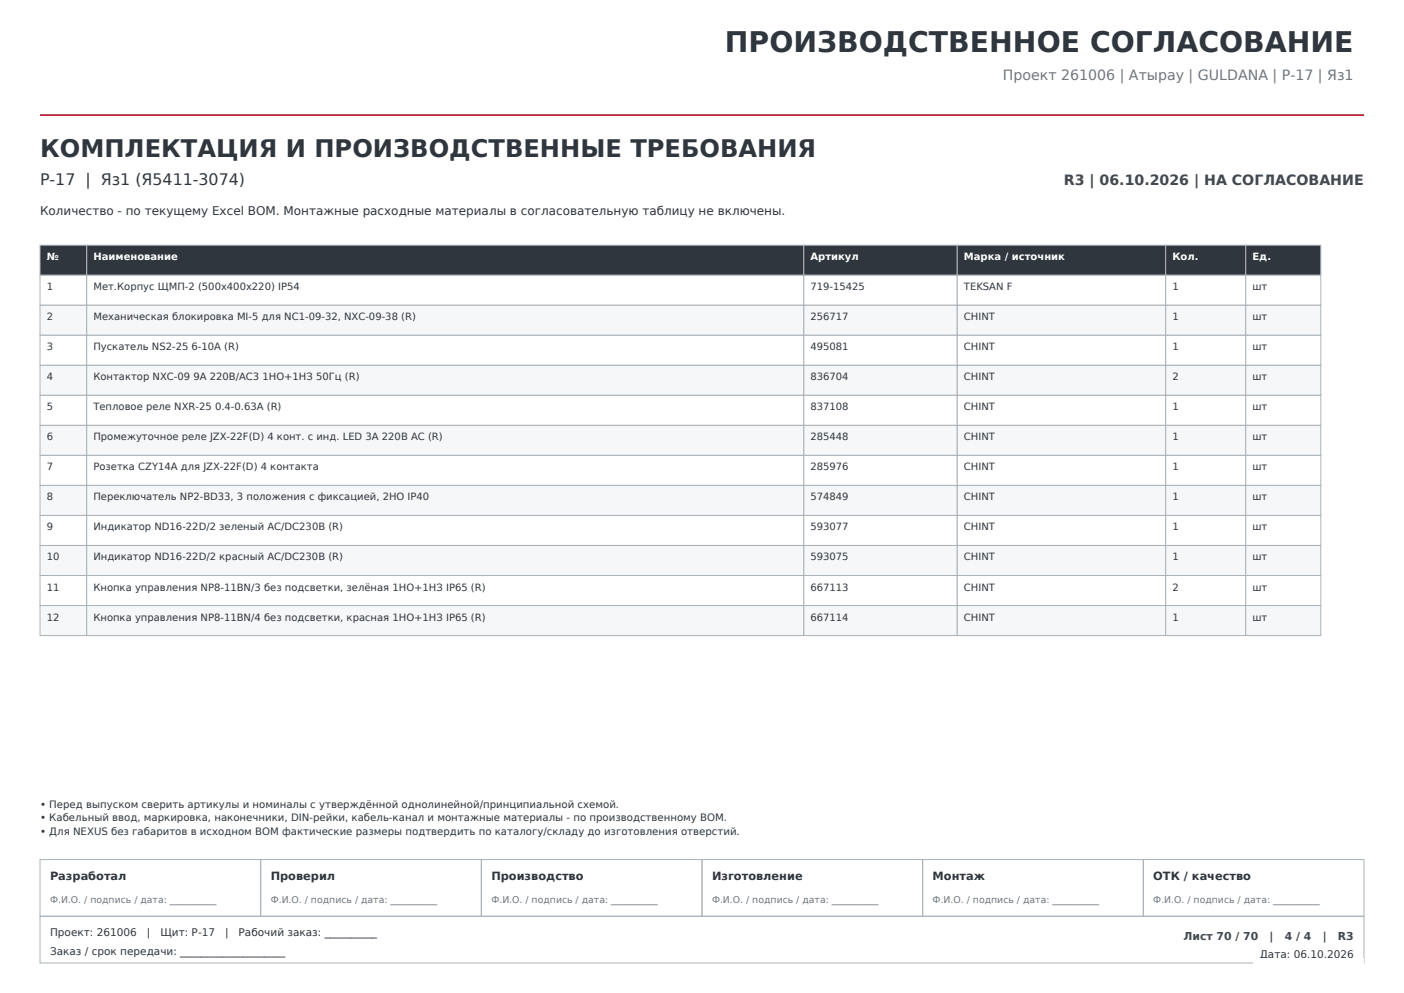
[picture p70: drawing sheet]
<svg xmlns="http://www.w3.org/2000/svg" width="297mm" height="210mm" viewBox="0 0 297 210" stroke-linecap="round" stroke-linejoin="round" font-family="sans-serif">
<defs><g id="words">
<text font-size="6" fill="#30363d" x="153.3" y="10.9">ПРОИЗВОДСТВЕННОЕ СОГЛАСОВАНИЕ</text>
<text font-size="5.1" fill="#30363d" x="8.5" y="33.2">КОМПЛЕКТАЦИЯ И ПРОИЗВОДСТВЕННЫЕ ТРЕБОВАНИЯ</text>
<text font-size="3.4" fill="#30363d" x="8.5" y="39.2">P-17 | Яз1 (Я5411-3074)</text>
<text font-size="3" fill="#6c7680" x="212.1" y="16.9">Проект 261006 | Атырау | GULDANA | P-17 | Яз1</text>
<text font-size="3" fill="#40474f" x="225" y="39.2">R3 | 06.10.2026 | НА СОГЛАСОВАНИЕ</text>
<text font-size="2.5" fill="#30363d" x="8.5" y="45.5">Количество - по текущему Excel BOM. Монтажные расходные материалы в согласовательную таблицу не включены.</text>
<g font-size="2.4" fill="#30363d">
<text x="10.6" y="186">Разработал</text>
<text x="57.3" y="186">Проверил</text>
<text x="103.9" y="186">Производство</text>
<text x="150.6" y="186">Изготовление</text>
<text x="197.3" y="186">Монтаж</text>
<text x="244" y="186">ОТК / качество</text>
</g>
<g font-size="2.3" fill="#40474f">
<text x="250.4" y="198.7">Лист 70 / 70</text>
<text x="268.6" y="198.7">|</text>
<text x="271.8" y="198.7">4 / 4</text>
<text x="279.8" y="198.7">|</text>
<text x="283" y="198.7">R3</text>
</g>
<g font-size="2.2" fill="#30363d">
<text x="8.5" y="170.8">• Перед выпуском сверить артикулы и номиналы с утверждённой однолинейной/принципиальной схемой.</text>
<text x="8.5" y="173.7">• Кабельный ввод, маркировка, наконечники, DIN-рейки, кабель-канал и монтажные материалы - по производственному BOM.</text>
<text x="8.5" y="176.5">• Для NEXUS без габаритов в исходном BOM фактические размеры подтвердить по каталогу/складу до изготовления отверстий.</text>
<text x="10.6" y="198">Проект: 261006</text>
<text x="10.6" y="201.9">Заказ / срок передачи: ____________________</text>
<text x="31.1" y="198">|</text>
<text x="33.9" y="198">Щит: P-17</text>
<text x="47.6" y="198">|</text>
<text x="50.5" y="198">Рабочий заказ: __________</text>
<text x="266.5" y="202.6">Дата: 06.10.2026</text>
</g>
<g font-size="2.1" fill="#fff">
<text x="9.9" y="55">№</text>
<text x="19.8" y="55">Наименование</text>
<text x="171.4" y="55">Артикул</text>
<text x="203.9" y="55">Марка / источник</text>
<text x="248" y="55">Кол.</text>
<text x="264.9" y="55">Ед.</text>
</g>
<g font-size="2.1" fill="#30363d">
<text x="9.9" y="61.4">1</text>
<text x="19.8" y="61.4">Мет.Корпус ЩМП-2 (500x400x220) IP54</text>
<text x="171.4" y="61.4">719-15425</text>
<text x="203.9" y="61.4">TEKSAN F</text>
<text x="248" y="61.4">1</text>
<text x="264.9" y="61.4">шт</text>
<text x="9.9" y="67.7">2</text>
<text x="19.8" y="67.7">Механическая блокировка MI-5 для NC1-09-32, NXC-09-38 (R)</text>
<text x="171.4" y="67.7">256717</text>
<text x="203.9" y="67.7">CHINT</text>
<text x="248" y="67.7">1</text>
<text x="264.9" y="67.7">шт</text>
<text x="9.9" y="74.1">3</text>
<text x="19.8" y="74.1">Пускатель NS2-25 6-10A (R)</text>
<text x="171.4" y="74.1">495081</text>
<text x="203.9" y="74.1">CHINT</text>
<text x="248" y="74.1">1</text>
<text x="264.9" y="74.1">шт</text>
<text x="9.9" y="80.4">4</text>
<text x="19.8" y="80.4">Контактор NXC-09 9A 220В/АС3 1НО+1НЗ 50Гц (R)</text>
<text x="171.4" y="80.4">836704</text>
<text x="203.9" y="80.4">CHINT</text>
<text x="248" y="80.4">2</text>
<text x="264.9" y="80.4">шт</text>
<text x="9.9" y="86.8">5</text>
<text x="19.8" y="86.8">Тепловое реле NXR-25 0.4-0.63A (R)</text>
<text x="171.4" y="86.8">837108</text>
<text x="203.9" y="86.8">CHINT</text>
<text x="248" y="86.8">1</text>
<text x="264.9" y="86.8">шт</text>
<text x="9.9" y="93.1">6</text>
<text x="19.8" y="93.1">Промежуточное реле JZX-22F(D) 4 конт. с инд. LED 3А 220В AC (R)</text>
<text x="171.4" y="93.1">285448</text>
<text x="203.9" y="93.1">CHINT</text>
<text x="248" y="93.1">1</text>
<text x="264.9" y="93.1">шт</text>
<text x="9.9" y="99.5">7</text>
<text x="19.8" y="99.5">Розетка CZY14A для JZX-22F(D) 4 контакта</text>
<text x="171.4" y="99.5">285976</text>
<text x="203.9" y="99.5">CHINT</text>
<text x="248" y="99.5">1</text>
<text x="264.9" y="99.5">шт</text>
<text x="9.9" y="105.8">8</text>
<text x="19.8" y="105.8">Переключатель NP2-BD33, 3 положения с фиксацией, 2НО IP40</text>
<text x="171.4" y="105.8">574849</text>
<text x="203.9" y="105.8">CHINT</text>
<text x="248" y="105.8">1</text>
<text x="264.9" y="105.8">шт</text>
<text x="9.9" y="112.2">9</text>
<text x="19.8" y="112.2">Индикатор ND16-22D/2 зеленый AC/DC230В (R)</text>
<text x="171.4" y="112.2">593077</text>
<text x="203.9" y="112.2">CHINT</text>
<text x="248" y="112.2">1</text>
<text x="264.9" y="112.2">шт</text>
<text x="9.9" y="118.5">10</text>
<text x="19.8" y="118.5">Индикатор ND16-22D/2 красный AC/DC230В (R)</text>
<text x="171.4" y="118.5">593075</text>
<text x="203.9" y="118.5">CHINT</text>
<text x="248" y="118.5">1</text>
<text x="264.9" y="118.5">шт</text>
<text x="9.9" y="124.9">11</text>
<text x="19.8" y="124.9">Кнопка управления NP8-11BN/3 без подсветки, зелёная 1НО+1НЗ IP65 (R)</text>
<text x="171.4" y="124.9">667113</text>
<text x="203.9" y="124.9">CHINT</text>
<text x="248" y="124.9">2</text>
<text x="264.9" y="124.9">шт</text>
<text x="9.9" y="131.2">12</text>
<text x="19.8" y="131.2">Кнопка управления NP8-11BN/4 без подсветки, красная 1НО+1НЗ IP65 (R)</text>
<text x="171.4" y="131.2">667114</text>
<text x="203.9" y="131.2">CHINT</text>
<text x="248" y="131.2">1</text>
<text x="264.9" y="131.2">шт</text>
</g>
<g font-size="2" fill="#6c7680">
<text x="10.6" y="190.9">Ф.И.О. / подпись / дата: __________</text>
<text x="57.3" y="190.9">Ф.И.О. / подпись / дата: __________</text>
<text x="103.9" y="190.9">Ф.И.О. / подпись / дата: __________</text>
<text x="150.6" y="190.9">Ф.И.О. / подпись / дата: __________</text>
<text x="197.3" y="190.9">Ф.И.О. / подпись / дата: __________</text>
<text x="244" y="190.9">Ф.И.О. / подпись / дата: __________</text>
</g>
</g></defs>
<path d="M8.5 24.3h280" fill="none" stroke="#d71f36" stroke-width=".39"/>
<g fill="#30363d" stroke="#aab3ba" stroke-width=".21">
<path d="M8.5 51.9h9.8v6.3h-9.8z" fill-rule="evenodd"/>
<path d="M18.3 51.9h151.7v6.3h-151.7z" fill-rule="evenodd"/>
<path d="M170 51.9h32.5v6.3h-32.5z" fill-rule="evenodd"/>
<path d="M202.5 51.9h44.1v6.3h-44.1z" fill-rule="evenodd"/>
<path d="M246.6 51.9h16.9v6.3h-16.9z" fill-rule="evenodd"/>
<path d="M263.5 51.9h15.9v6.3h-15.9z" fill-rule="evenodd"/>
</g>
<g fill="#fff" stroke="#aab3ba" stroke-width=".21">
<path d="M8.5 58.2h9.8v6.4h-9.8z" fill-rule="evenodd"/>
<path d="M18.3 58.2h151.7v6.4h-151.7z" fill-rule="evenodd"/>
<path d="M170 58.2h32.5v6.4h-32.5z" fill-rule="evenodd"/>
<path d="M202.5 58.2h44.1v6.4h-44.1z" fill-rule="evenodd"/>
<path d="M246.6 58.2h16.9v6.4h-16.9z" fill-rule="evenodd"/>
<path d="M263.5 58.2h15.9v6.4h-15.9z" fill-rule="evenodd"/>
</g>
<g fill="#f5f7f8" stroke="#aab3ba" stroke-width=".21">
<path d="M8.5 64.6h9.8v6.3h-9.8z" fill-rule="evenodd"/>
<path d="M18.3 64.6h151.7v6.3h-151.7z" fill-rule="evenodd"/>
<path d="M170 64.6h32.5v6.3h-32.5z" fill-rule="evenodd"/>
<path d="M202.5 64.6h44.1v6.3h-44.1z" fill-rule="evenodd"/>
<path d="M246.6 64.6h16.9v6.3h-16.9z" fill-rule="evenodd"/>
<path d="M263.5 64.6h15.9v6.3h-15.9z" fill-rule="evenodd"/>
</g>
<g fill="#fff" stroke="#aab3ba" stroke-width=".21">
<path d="M8.5 70.9h9.8v6.4h-9.8z" fill-rule="evenodd"/>
<path d="M18.3 70.9h151.7v6.4h-151.7z" fill-rule="evenodd"/>
<path d="M170 70.9h32.5v6.4h-32.5z" fill-rule="evenodd"/>
<path d="M202.5 70.9h44.1v6.4h-44.1z" fill-rule="evenodd"/>
<path d="M246.6 70.9h16.9v6.4h-16.9z" fill-rule="evenodd"/>
<path d="M263.5 70.9h15.9v6.4h-15.9z" fill-rule="evenodd"/>
</g>
<g fill="#f5f7f8" stroke="#aab3ba" stroke-width=".21">
<path d="M8.5 77.3h9.8v6.3h-9.8z" fill-rule="evenodd"/>
<path d="M18.3 77.3h151.7v6.3h-151.7z" fill-rule="evenodd"/>
<path d="M170 77.3h32.5v6.3h-32.5z" fill-rule="evenodd"/>
<path d="M202.5 77.3h44.1v6.3h-44.1z" fill-rule="evenodd"/>
<path d="M246.6 77.3h16.9v6.3h-16.9z" fill-rule="evenodd"/>
<path d="M263.5 77.3h15.9v6.3h-15.9z" fill-rule="evenodd"/>
</g>
<g fill="#fff" stroke="#aab3ba" stroke-width=".21">
<path d="M8.5 83.6h9.8v6.4h-9.8z" fill-rule="evenodd"/>
<path d="M18.3 83.6h151.7v6.4h-151.7z" fill-rule="evenodd"/>
<path d="M170 83.6h32.5v6.4h-32.5z" fill-rule="evenodd"/>
<path d="M202.5 83.6h44.1v6.4h-44.1z" fill-rule="evenodd"/>
<path d="M246.6 83.6h16.9v6.4h-16.9z" fill-rule="evenodd"/>
<path d="M263.5 83.6h15.9v6.4h-15.9z" fill-rule="evenodd"/>
</g>
<g fill="#f5f7f8" stroke="#aab3ba" stroke-width=".21">
<path d="M8.5 90h9.8v6.3h-9.8z" fill-rule="evenodd"/>
<path d="M18.3 90h151.7v6.3h-151.7z" fill-rule="evenodd"/>
<path d="M170 90h32.5v6.3h-32.5z" fill-rule="evenodd"/>
<path d="M202.5 90h44.1v6.3h-44.1z" fill-rule="evenodd"/>
<path d="M246.6 90h16.9v6.3h-16.9z" fill-rule="evenodd"/>
<path d="M263.5 90h15.9v6.3h-15.9z" fill-rule="evenodd"/>
</g>
<g fill="#fff" stroke="#aab3ba" stroke-width=".21">
<path d="M8.5 96.3h9.8v6.4h-9.8z" fill-rule="evenodd"/>
<path d="M18.3 96.3h151.7v6.4h-151.7z" fill-rule="evenodd"/>
<path d="M170 96.3h32.5v6.4h-32.5z" fill-rule="evenodd"/>
<path d="M202.5 96.3h44.1v6.4h-44.1z" fill-rule="evenodd"/>
<path d="M246.6 96.3h16.9v6.4h-16.9z" fill-rule="evenodd"/>
<path d="M263.5 96.3h15.9v6.4h-15.9z" fill-rule="evenodd"/>
</g>
<g fill="#f5f7f8" stroke="#aab3ba" stroke-width=".21">
<path d="M8.5 102.7h9.8v6.3h-9.8z" fill-rule="evenodd"/>
<path d="M18.3 102.7h151.7v6.3h-151.7z" fill-rule="evenodd"/>
<path d="M170 102.7h32.5v6.3h-32.5z" fill-rule="evenodd"/>
<path d="M202.5 102.7h44.1v6.3h-44.1z" fill-rule="evenodd"/>
<path d="M246.6 102.7h16.9v6.3h-16.9z" fill-rule="evenodd"/>
<path d="M263.5 102.7h15.9v6.3h-15.9z" fill-rule="evenodd"/>
</g>
<g fill="#fff" stroke="#aab3ba" stroke-width=".21">
<path d="M8.5 109h9.8v6.4h-9.8z" fill-rule="evenodd"/>
<path d="M18.3 109h151.7v6.4h-151.7z" fill-rule="evenodd"/>
<path d="M170 109h32.5v6.4h-32.5z" fill-rule="evenodd"/>
<path d="M202.5 109h44.1v6.4h-44.1z" fill-rule="evenodd"/>
<path d="M246.6 109h16.9v6.4h-16.9z" fill-rule="evenodd"/>
<path d="M263.5 109h15.9v6.4h-15.9z" fill-rule="evenodd"/>
</g>
<g fill="#f5f7f8" stroke="#aab3ba" stroke-width=".21">
<path d="M8.5 115.4h9.8v6.3h-9.8z" fill-rule="evenodd"/>
<path d="M18.3 115.4h151.7v6.3h-151.7z" fill-rule="evenodd"/>
<path d="M170 115.4h32.5v6.3h-32.5z" fill-rule="evenodd"/>
<path d="M202.5 115.4h44.1v6.3h-44.1z" fill-rule="evenodd"/>
<path d="M246.6 115.4h16.9v6.3h-16.9z" fill-rule="evenodd"/>
<path d="M263.5 115.4h15.9v6.3h-15.9z" fill-rule="evenodd"/>
</g>
<g fill="#fff" stroke="#aab3ba" stroke-width=".21">
<path d="M8.5 121.7h9.8v6.4h-9.8z" fill-rule="evenodd"/>
<path d="M18.3 121.7h151.7v6.4h-151.7z" fill-rule="evenodd"/>
<path d="M170 121.7h32.5v6.4h-32.5z" fill-rule="evenodd"/>
<path d="M202.5 121.7h44.1v6.4h-44.1z" fill-rule="evenodd"/>
<path d="M246.6 121.7h16.9v6.4h-16.9z" fill-rule="evenodd"/>
<path d="M263.5 121.7h15.9v6.4h-15.9z" fill-rule="evenodd"/>
</g>
<g fill="#f5f7f8" stroke="#aab3ba" stroke-width=".21">
<path d="M8.5 128.1h9.8v6.3h-9.8z" fill-rule="evenodd"/>
<path d="M18.3 128.1h151.7v6.3h-151.7z" fill-rule="evenodd"/>
<path d="M170 128.1h32.5v6.3h-32.5z" fill-rule="evenodd"/>
<path d="M202.5 128.1h44.1v6.3h-44.1z" fill-rule="evenodd"/>
<path d="M246.6 128.1h16.9v6.3h-16.9z" fill-rule="evenodd"/>
<path d="M263.5 128.1h15.9v6.3h-15.9z" fill-rule="evenodd"/>
</g>
<path d="M8.5 181.8h46.6v12h-46.6zM8.5 193.8h280v9.8h-280zM55.1 181.8h46.7v12h-46.7zM101.8 181.8h46.7v12h-46.7zM148.5 181.8h46.7v12h-46.7zM195.2 181.8h46.7v12h-46.7zM241.9 181.8h46.6v12h-46.6z" fill="none" stroke="#aab3ba" stroke-width=".21"/>
<path d="M265.3 202.6h23.2v4.6h-23.2z" fill-rule="evenodd" fill="#fff"/>
<g fill="#fff" stroke="#fff" stroke-width=".35">
<path d="M225 36.9h63.5v3h-63.5z"/>
<path d="M250.4 197h36v2.3h-36z"/>
<path d="M269.5 203.7h17.3v2.2h-17.3z"/>
</g>
<use href="#words"/>
</svg>
